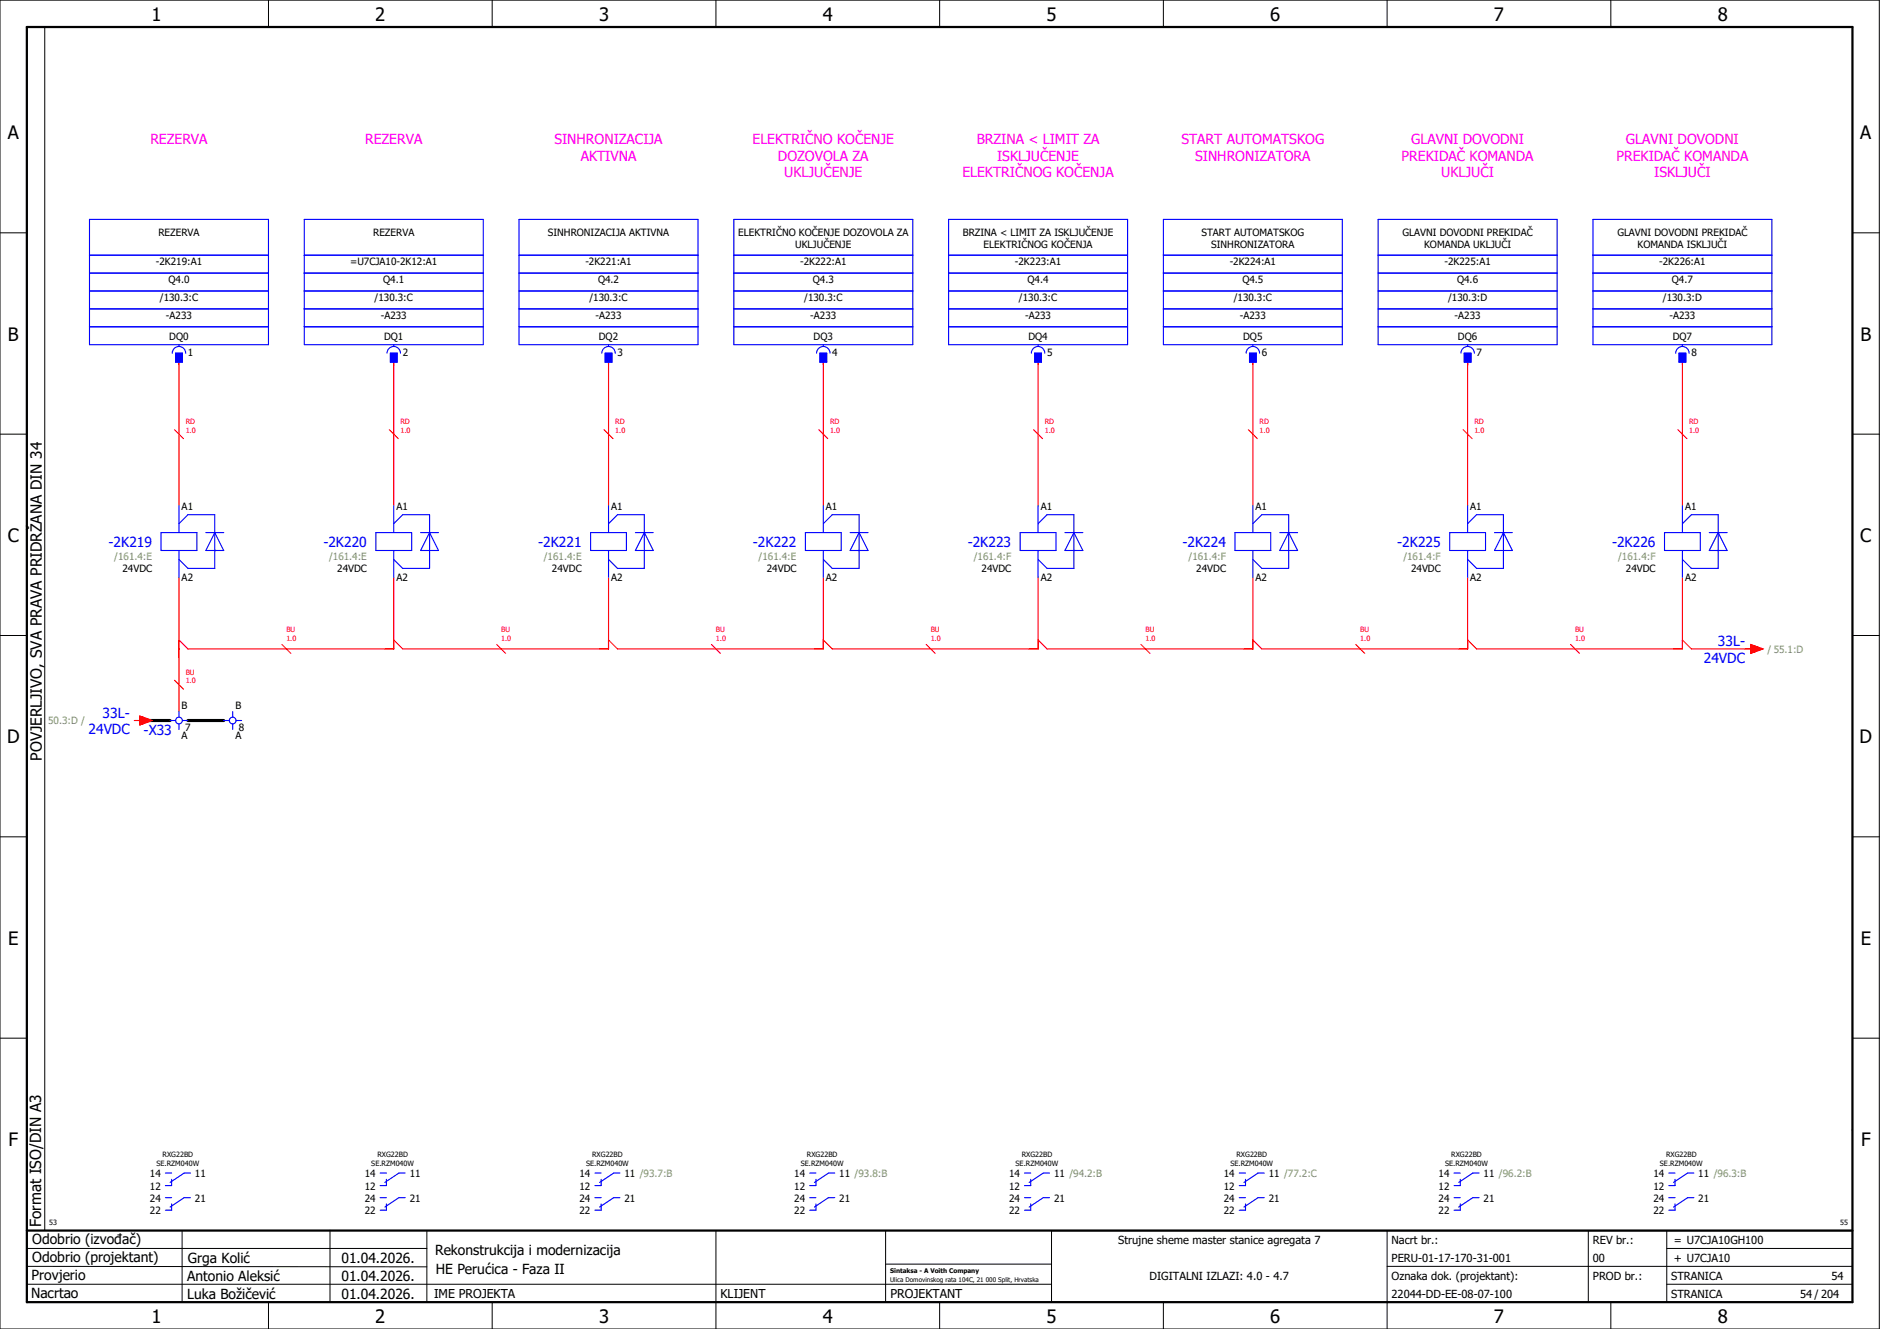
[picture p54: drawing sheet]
<svg xmlns="http://www.w3.org/2000/svg" width="420mm" height="297mm" viewBox="0 0 420 297" stroke-linecap="round" stroke-linejoin="round" font-family="sans-serif">
<defs><g id="words">
<g font-size="4.1">
<text x="33.9" y="4.7">1</text>
<text x="83.9" y="4.7">2</text>
<text x="133.9" y="4.7">3</text>
<text x="183.9" y="4.7">4</text>
<text x="233.9" y="4.7">5</text>
<text x="283.9" y="4.7">6</text>
<text x="333.9" y="4.7">7</text>
<text x="383.9" y="4.7">8</text>
<text x="1.8" y="31.2">A</text>
<text x="415.8" y="31.2">A</text>
<text x="1.8" y="76.2">B</text>
<text x="415.8" y="76.2">B</text>
<text x="1.8" y="121.2">C</text>
<text x="415.8" y="121.2">C</text>
<text x="1.6" y="166.2">D</text>
<text x="415.6" y="166.2">D</text>
<text x="1.8" y="211.2">E</text>
<text x="415.8" y="211.2">E</text>
<text x="1.9" y="256.2">F</text>
<text x="415.9" y="256.2">F</text>
<text x="33.9" y="295.7">1</text>
<text x="83.9" y="295.7">2</text>
<text x="133.9" y="295.7">3</text>
<text x="183.9" y="295.7">4</text>
<text x="233.9" y="295.7">5</text>
<text x="283.9" y="295.7">6</text>
<text x="333.9" y="295.7">7</text>
<text x="383.9" y="295.7">8</text>
</g>
<g font-size="3.4">
<text x="9.4" y="170" transform="rotate(-90 9.4 170)">POVJERLJIVO, SVA PRAVA PRIDRŽANA DIN 34</text>
<text x="9.2" y="274.3" transform="rotate(-90 9.2 274.3)">Format ISO/DIN A3</text>
</g>
<g font-size="3.1" fill="#f0f">
<text x="33.6" y="32.1">REZERVA</text>
<text x="81.6" y="32.1">REZERVA</text>
<text x="123.9" y="32.1">SINHRONIZACIJA</text>
<text x="129.8" y="35.9">AKTIVNA</text>
<text x="168.2" y="32.1">ELEKTRIČNO KOČENJE</text>
<text x="173.9" y="35.9">DOZOVOLA ZA</text>
<text x="218.3" y="32.1">BRZINA &lt; LIMIT ZA</text>
<text x="222.8" y="35.9">ISKLJUČENJE</text>
<text x="264" y="32.1">START AUTOMATSKOG</text>
<text x="267.1" y="35.9">SINHRONIZATORA</text>
<text x="313.3" y="35.9">PREKIDAČ KOMANDA</text>
<text x="315.4" y="32.1">GLAVNI DOVODNI</text>
<text x="361.3" y="35.9">PREKIDAČ KOMANDA</text>
<text x="363.4" y="32.1">GLAVNI DOVODNI</text>
<text x="175.3" y="39.6">UKLJUČENJE</text>
<text x="215.1" y="39.6">ELEKTRIČNOG KOČENJA</text>
<text x="322.1" y="39.6">UKLJUČI</text>
<text x="369.7" y="39.6">ISKLJUČI</text>
</g>
<g font-size="3.1" fill="#00f">
<text x="24.3" y="122.3">-2K219</text>
<text x="72.3" y="122.3">-2K220</text>
<text x="120.3" y="122.3">-2K221</text>
<text x="168.3" y="122.3">-2K222</text>
<text x="216.3" y="122.3">-2K223</text>
<text x="264.3" y="122.3">-2K224</text>
<text x="312.3" y="122.3">-2K225</text>
<text x="360.3" y="122.3">-2K226</text>
<text x="380.8" y="148.1">24VDC</text>
<text x="383.9" y="144.4">33L-</text>
<text x="22.9" y="160.4">33L-</text>
<text x="19.8" y="164.1">24VDC</text>
<text x="32.1" y="164.3">-X33</text>
</g>
<g font-size="3.1">
<text x="7.2" y="278.1">Odobrio (izvođač)</text>
<text x="97.2" y="280.5">Rekonstrukcija i modernizacija</text>
<text x="7.1" y="286.1">Provjerio</text>
<text x="7.2" y="282.1">Odobrio (projektant)</text>
<text x="41.8" y="286.2">Antonio Aleksić</text>
<text x="42" y="282.3">Grga Kolić</text>
<text x="76.3" y="282.3">01.04.2026.</text>
<text x="76.3" y="286.3">01.04.2026.</text>
<text x="97.4" y="284.8">HE Perućica - Faza II</text>
<text x="6.9" y="290">Nacrtao</text>
<text x="41.8" y="290.3">Luka Božičević</text>
<text x="76.3" y="290.3">01.04.2026.</text>
</g>
<g font-size="2.7">
<text x="97" y="290.1">IME PROJEKTA</text>
<text x="161" y="290.1">KLIJENT</text>
<text x="199" y="290.1">PROJEKTANT</text>
</g>
<g font-size="2.5">
<text x="249.9" y="278">Strujne sheme master stanice agregata 7</text>
<text x="311" y="278">Nacrt br.:</text>
<text x="356" y="278">REV br.:</text>
<text x="374.1" y="278">= U7CJA10GH100</text>
<text x="256.9" y="286">DIGITALNI IZLAZI: 4.0 - 4.7</text>
<text x="311" y="286">Oznaka dok. (projektant):</text>
<text x="311" y="282">PERU-01-17-170-31-001</text>
<text x="356" y="286">PROD br.:</text>
<text x="356" y="282">00</text>
<text x="373.5" y="286">STRANICA</text>
<text x="374.1" y="282.1">+ U7CJA10</text>
<text x="409.3" y="286">54</text>
<text x="311" y="290">22044-DD-EE-08-07-100</text>
<text x="373.5" y="290">STRANICA</text>
<text x="402.3" y="290">54 / 204</text>
</g>
<g font-size="2.2">
<text x="35.4" y="52.8">REZERVA</text>
<text x="83.4" y="52.8">REZERVA</text>
<text x="122.5" y="52.8">SINHRONIZACIJA AKTIVNA</text>
<text x="165" y="52.8">ELEKTRIČNO KOČENJE DOZOVOLA ZA</text>
<text x="215.2" y="52.8">BRZINA &lt; LIMIT ZA ISKLJUČENJE</text>
<text x="268.5" y="52.8">START AUTOMATSKOG</text>
<text x="313.5" y="52.8">GLAVNI DOVODNI PREKIDAČ</text>
<text x="361.5" y="52.8">GLAVNI DOVODNI PREKIDAČ</text>
<text x="34.8" y="59.3">-2K219:A1</text>
<text x="78.2" y="59.3">=U7CJA10-2K12:A1</text>
<text x="130.8" y="59.3">-2K221:A1</text>
<text x="177.7" y="55.5">UKLJUČENJE</text>
<text x="178.8" y="59.3">-2K222:A1</text>
<text x="219.8" y="55.5">ELEKTRIČNOG KOČENJA</text>
<text x="226.8" y="59.3">-2K223:A1</text>
<text x="270.7" y="55.5">SINHRONIZATORA</text>
<text x="274.8" y="59.3">-2K224:A1</text>
<text x="318.3" y="55.5">KOMANDA UKLJUČI</text>
<text x="322.8" y="59.3">-2K225:A1</text>
<text x="366" y="55.5">KOMANDA ISKLJUČI</text>
<text x="370.8" y="59.3">-2K226:A1</text>
<text x="37.6" y="63.3">Q4.0</text>
<text x="85.6" y="63.3">Q4.1</text>
<text x="133.6" y="63.3">Q4.2</text>
<text x="181.6" y="63.3">Q4.3</text>
<text x="229.6" y="63.3">Q4.4</text>
<text x="277.6" y="63.3">Q4.5</text>
<text x="325.6" y="63.3">Q4.6</text>
<text x="373.6" y="63.3">Q4.7</text>
<text x="35.7" y="67.3">/130.3:C</text>
<text x="37.1" y="71.3">-A233</text>
<text x="83.7" y="67.3">/130.3:C</text>
<text x="85.1" y="71.3">-A233</text>
<text x="131.7" y="67.3">/130.3:C</text>
<text x="133.1" y="71.3">-A233</text>
<text x="179.7" y="67.3">/130.3:C</text>
<text x="181.1" y="71.3">-A233</text>
<text x="227.7" y="67.3">/130.3:C</text>
<text x="229.1" y="71.3">-A233</text>
<text x="275.7" y="67.3">/130.3:C</text>
<text x="277.1" y="71.3">-A233</text>
<text x="323.6" y="67.3">/130.3:D</text>
<text x="325.1" y="71.3">-A233</text>
<text x="371.6" y="67.3">/130.3:D</text>
<text x="373.1" y="71.3">-A233</text>
<text x="37.8" y="76.1">DQ0</text>
<text x="85.8" y="76.1">DQ1</text>
<text x="133.8" y="76.1">DQ2</text>
<text x="181.8" y="76.1">DQ3</text>
<text x="229.8" y="76.1">DQ4</text>
<text x="277.8" y="76.1">DQ5</text>
<text x="325.8" y="76.1">DQ6</text>
<text x="373.8" y="76.1">DQ7</text>
<text x="42" y="79.5">1</text>
<text x="90" y="79.5">2</text>
<text x="138" y="79.5">3</text>
<text x="186" y="79.5">4</text>
<text x="234" y="79.5">5</text>
<text x="282" y="79.5">6</text>
<text x="330" y="79.5">7</text>
<text x="378" y="79.5">8</text>
<text x="40.6" y="114">A1</text>
<text x="88.6" y="114">A1</text>
<text x="136.6" y="114">A1</text>
<text x="184.6" y="114">A1</text>
<text x="232.6" y="114">A1</text>
<text x="280.6" y="114">A1</text>
<text x="328.6" y="114">A1</text>
<text x="376.6" y="114">A1</text>
<text x="27.4" y="127.9">24VDC</text>
<text x="40.6" y="129.9">A2</text>
<text x="75.4" y="127.9">24VDC</text>
<text x="88.6" y="129.9">A2</text>
<text x="123.4" y="127.9">24VDC</text>
<text x="136.6" y="129.9">A2</text>
<text x="171.4" y="127.9">24VDC</text>
<text x="184.6" y="129.9">A2</text>
<text x="219.4" y="127.9">24VDC</text>
<text x="232.6" y="129.9">A2</text>
<text x="267.4" y="127.9">24VDC</text>
<text x="280.6" y="129.9">A2</text>
<text x="315.4" y="127.9">24VDC</text>
<text x="328.6" y="129.9">A2</text>
<text x="363.4" y="127.9">24VDC</text>
<text x="376.6" y="129.9">A2</text>
<text x="40.6" y="158.6">B</text>
<text x="52.6" y="158.6">B</text>
<text x="40.6" y="165.3">A</text>
<text x="41.4" y="163.3">7</text>
<text x="52.6" y="165.3">A</text>
<text x="53.4" y="163.3">8</text>
<text x="33.5" y="263.1">14</text>
<text x="43.6" y="263.1">11</text>
<text x="81.5" y="263.1">14</text>
<text x="91.6" y="263.1">11</text>
<text x="129.5" y="263.1">14</text>
<text x="139.6" y="263.1">11 /93.7:B</text>
<text x="177.5" y="263.1">14</text>
<text x="187.6" y="263.1">11 /93.8:B</text>
<text x="225.5" y="263.1">14</text>
<text x="235.6" y="263.1">11 /94.2:B</text>
<text x="273.5" y="263.1">14</text>
<text x="283.6" y="263.1">11 /77.2:C</text>
<text x="321.5" y="263.1">14</text>
<text x="331.6" y="263.1">11 /96.2:B</text>
<text x="369.5" y="263.1">14</text>
<text x="379.6" y="263.1">11 /96.3:B</text>
<text x="33.5" y="265.9">12</text>
<text x="33.5" y="268.6">24</text>
<text x="43.6" y="268.6">21</text>
<text x="81.5" y="265.9">12</text>
<text x="81.5" y="268.6">24</text>
<text x="91.6" y="268.6">21</text>
<text x="129.5" y="265.9">12</text>
<text x="129.5" y="268.6">24</text>
<text x="139.6" y="268.6">21</text>
<text x="177.5" y="265.9">12</text>
<text x="177.5" y="268.6">24</text>
<text x="187.6" y="268.6">21</text>
<text x="225.5" y="265.9">12</text>
<text x="225.5" y="268.6">24</text>
<text x="235.6" y="268.6">21</text>
<text x="273.5" y="265.9">12</text>
<text x="273.5" y="268.6">24</text>
<text x="283.6" y="268.6">21</text>
<text x="321.5" y="265.9">12</text>
<text x="321.5" y="268.6">24</text>
<text x="331.6" y="268.6">21</text>
<text x="369.5" y="265.9">12</text>
<text x="369.5" y="268.6">24</text>
<text x="379.6" y="268.6">21</text>
<text x="33.5" y="271.4">22</text>
<text x="81.5" y="271.4">22</text>
<text x="129.5" y="271.4">22</text>
<text x="177.5" y="271.4">22</text>
<text x="225.5" y="271.4">22</text>
<text x="273.5" y="271.4">22</text>
<text x="321.5" y="271.4">22</text>
<text x="369.5" y="271.4">22</text>
</g>
<g font-size="2.2" fill="#7ca552">
<text x="25.5" y="125.2">/161.4:E</text>
<text x="73.5" y="125.2">/161.4:E</text>
<text x="121.5" y="125.2">/161.4:E</text>
<text x="169.5" y="125.2">/161.4:E</text>
<text x="217.6" y="125.2">/161.4:F</text>
<text x="265.6" y="125.2">/161.4:F</text>
<text x="313.6" y="125.2">/161.4:F</text>
<text x="361.6" y="125.2">/161.4:F</text>
<text x="395" y="145.9">/ 55.1:D</text>
<text x="10.8" y="161.9">50.3:D /</text>
</g>
<g font-size="1.6" fill="#f00">
<text x="41.5" y="94.8">RD</text>
<text x="89.5" y="94.8">RD</text>
<text x="137.5" y="94.8">RD</text>
<text x="185.5" y="94.8">RD</text>
<text x="233.5" y="94.8">RD</text>
<text x="281.5" y="94.8">RD</text>
<text x="329.5" y="94.8">RD</text>
<text x="377.5" y="94.8">RD</text>
<text x="41.5" y="96.7">1.0</text>
<text x="89.5" y="96.7">1.0</text>
<text x="137.5" y="96.7">1.0</text>
<text x="185.5" y="96.7">1.0</text>
<text x="233.5" y="96.7">1.0</text>
<text x="281.5" y="96.7">1.0</text>
<text x="329.5" y="96.7">1.0</text>
<text x="377.5" y="96.7">1.0</text>
<text x="64" y="143.2">1.0</text>
<text x="64" y="141.3">BU</text>
<text x="112" y="143.2">1.0</text>
<text x="112" y="141.3">BU</text>
<text x="160" y="143.2">1.0</text>
<text x="160" y="141.3">BU</text>
<text x="208" y="143.2">1.0</text>
<text x="208" y="141.3">BU</text>
<text x="256" y="143.2">1.0</text>
<text x="256" y="141.3">BU</text>
<text x="304" y="143.2">1.0</text>
<text x="304" y="141.3">BU</text>
<text x="352" y="143.2">1.0</text>
<text x="352" y="141.3">BU</text>
<text x="41.5" y="152.7">1.0</text>
<text x="41.5" y="150.8">BU</text>
</g>
<g font-size="1.6">
<text x="35" y="260.5">SE.RZM040W</text>
<text x="36.3" y="258.6">RXG22BD</text>
<text x="83" y="260.5">SE.RZM040W</text>
<text x="84.3" y="258.6">RXG22BD</text>
<text x="131" y="260.5">SE.RZM040W</text>
<text x="132.3" y="258.6">RXG22BD</text>
<text x="179" y="260.5">SE.RZM040W</text>
<text x="180.3" y="258.6">RXG22BD</text>
<text x="227" y="260.5">SE.RZM040W</text>
<text x="228.3" y="258.6">RXG22BD</text>
<text x="275" y="260.5">SE.RZM040W</text>
<text x="276.3" y="258.6">RXG22BD</text>
<text x="323" y="260.5">SE.RZM040W</text>
<text x="324.3" y="258.6">RXG22BD</text>
<text x="371" y="260.5">SE.RZM040W</text>
<text x="372.3" y="258.6">RXG22BD</text>
<text x="11" y="273.7">53</text>
<text x="411.2" y="273.7">55</text>
</g>
<g font-size="1.4">
<text x="198.9" y="284.4">Sintaksa - A Voith Company</text>
<text x="198.9" y="286.4">Ulica Domovinskog rata 104C, 21 000 Split, Hrvatska</text>
</g>
</g></defs>
<g fill="none" stroke="#000" stroke-width=".22">
<path d="M0 0h420v297h-420zM10 6v269M60 0v6M110 0v6M160 0v6M210 0v6M260 0v6M310 0v6M360 0v6M0 52h6M414 52h6M0 97h6"/>
<path d="M414 97h6M0 142h6M414 142h6M414 176.3v87.4M0 187h6M414 187h6M0 232h6M414 232h6M6 279h89.4M40.7 275v16M73.7 274.9v16M95.4 275.1v16"/>
<path d="M160 275v22M197.9 275.1v16M310 275v22M355 275v16M372.5 279h41.5M372.5 275v16M414 275h-179v16M6 283l89.4 .1M6 287h229M60 291v6M110 291v6M197.9 282.5h37.1"/>
<path d="M210 291v6M260 291v6M310 283h104M360 291v6M372.5 287h41.5"/>
</g>
<path d="M6 6h408v285h-408zM6 275h408" fill="none" stroke="#000" stroke-width=".5"/>
<g fill="none" stroke="#f00" stroke-width=".25">
<path d="M39 96l2 2M40 81v32M87 96l2 2M88 81v32M135 96l2 2M136 81v32M183 96l2 2M184 81v32M231 96l2 2M232 81v32M279 96l2 2M280 81v32"/>
<path d="M327 96l2 2M328 81v32M375 96l2 2M376 81v32M40 129v30M88 129v16h-46l-2-2M136 129v16h-46l-2-2M184 129v16h-46l-2-2M232 129v16h-46l-2-2M280 129v16h-46l-2-2M328 129v16h-46l-2-2M376 129v16h-46l-2-2"/>
<path d="M39 152l2 2M63 144l2 2M111 144l2 2M159 144l2 2M207 144l2 2M255 144l2 2M303 144l2 2M351 144l2 2M376 143l2 2h14M391.3 144l2.7 1-2.7 1zM30 161h1.3M31.3 160l2.7 1-2.7 1z"/>
</g>
<path d="M32 161h6M42 161h8" fill="none" stroke="#000" stroke-width=".7"/>
<g fill="none" stroke="#00f" stroke-width=".25">
<path d="M20 49h40v28h-40zM20 57h40M68 49h40v28h-40zM68 57h40M116 49h40v28h-40zM116 57h40M164 49h40v28h-40zM164 57h40M212 49h40v28h-40zM212 57h40M260 49h40v28h-40zM260 57h40"/>
<path d="M308 49h40v28h-40zM308 57h40M356 49h40v28h-40zM356 57h40M20 61h40M20 69h40M20 73h40M20 65h40M38.5 78.9a1.5 1.5 0 0 1 1.5-1.5 1.5 1.5 0 0 1 1.5 1.5M39.3 78.9h1.5v2h-1.5zM40 77v.3M68 61h40"/>
<path d="M68 69h40M68 73h40M68 65h40M86.5 78.9a1.5 1.5 0 0 1 1.5-1.5 1.5 1.5 0 0 1 1.5 1.5M87.3 78.9h1.5v2h-1.5zM88 77v.3M116 61h40M116 69h40M116 73h40M116 65h40M134.5 78.9a1.5 1.5 0 0 1 1.5-1.5 1.5 1.5 0 0 1 1.5 1.5M135.3 78.9h1.5v2h-1.5z"/>
<path d="M136 77v.3M164 61h40M164 69h40M164 73h40M164 65h40M182.5 78.9a1.5 1.5 0 0 1 1.5-1.5 1.5 1.5 0 0 1 1.5 1.5M183.3 78.9h1.5v2h-1.5zM184 77v.3M212 61h40M212 69h40M212 73h40M212 65h40"/>
<path d="M230.5 78.9a1.5 1.5 0 0 1 1.5-1.5 1.5 1.5 0 0 1 1.5 1.5M231.3 78.9h1.5v2h-1.5zM232 77v.3M260 61h40M260 69h40M260 73h40M260 65h40M278.5 78.9a1.5 1.5 0 0 1 1.5-1.5 1.5 1.5 0 0 1 1.5 1.5M279.3 78.9h1.5v2h-1.5zM280 77v.3M308 61h40M308 69h40"/>
<path d="M308 73h40M308 65h40M326.5 78.9a1.5 1.5 0 0 1 1.5-1.5 1.5 1.5 0 0 1 1.5 1.5M327.3 78.9h1.5v2h-1.5zM328 77v.3M356 61h40M356 69h40M356 73h40M356 65h40M374.5 78.9a1.5 1.5 0 0 1 1.5-1.5 1.5 1.5 0 0 1 1.5 1.5M375.2 78.9h1.5v2h-1.5zM376 77v.3"/>
<path d="M36 119h8v4h-8zM40 113v6M40 117l2-2h6v12h-6l-2-2M46 119h4M48 119h.1M48 119l2 4h-4zM84 119h8v4h-8zM88 113v6M88 117l2-2h6v12h-6l-2-2M94 119h4M96 119h.1M96 119l2 4h-4z"/>
<path d="M132 119h8v4h-8zM136 113v6M136 117l2-2h6v12h-6l-2-2M142 119h4M144 119h.1M144 119l2 4h-4zM180 119h8v4h-8zM184 113v6M184 117l2-2h6v12h-6l-2-2M190 119h4M192 119h.1M192 119l2 4h-4z"/>
<path d="M228 119h8v4h-8zM232 113v6M232 117l2-2h6v12h-6l-2-2M238 119h4M240 119h.1M240 119l2 4h-4zM276 119h8v4h-8zM280 113v6M280 117l2-2h6v12h-6l-2-2M286 119h4M288 119h.1M288 119l2 4h-4z"/>
<path d="M324 119h8v4h-8zM328 113v6M328 117l2-2h6v12h-6l-2-2M334 119h4M336 119h.1M336 119l2 4h-4zM372 119h8v4h-8zM376 113v6M376 117l2-2h6v12h-6l-2-2M382 119h4M384 119h.1M384 119l2 4h-4z"/>
<path d="M40 123v6M88 123v6M136 123v6M184 123v6M232 123v6M280 123v6M328 123v6M376 123v6M40 159v1.3M52 159v1.3M38 161h1.3M40 161.8v1.2"/>
<path d="M40.8 161h1.2M50 161h1.3M52 161.8v1.2M52.8 161h1.2M37 262.2h1.4M37 267.7h1.4M38.4 263.6v1.4h-1.4M38.4 269.1v1.4h-1.4M42.6 262.2h-1.4l-3.2 2.1M42.6 267.7h-1.4l-3.2 2.1M85 262.2h1.4M85 267.7h1.4"/>
<path d="M86.4 263.6v1.4h-1.4M86.4 269.1v1.4h-1.4M90.6 262.2h-1.4l-3.2 2.1M90.6 267.7h-1.4l-3.2 2.1M133 262.2h1.4M133 267.7h1.4M134.4 263.6v1.4h-1.4M134.4 269.1v1.4h-1.4M138.6 262.2h-1.4l-3.2 2.1M138.6 267.7h-1.4l-3.2 2.1M181 262.2h1.4M181 267.7h1.4"/>
<path d="M182.4 263.6v1.4h-1.4M182.4 269.1v1.4h-1.4M186.6 262.2h-1.4l-3.2 2.1M186.6 267.7h-1.4l-3.2 2.1M229 262.2h1.4M229 267.7h1.4M230.4 263.6v1.4h-1.4M230.4 269.1v1.4h-1.4M234.6 262.2h-1.4l-3.2 2.1M234.6 267.7h-1.4l-3.2 2.1M277 262.2h1.4M277 267.7h1.4"/>
<path d="M278.4 263.6v1.4h-1.4M278.4 269.1v1.4h-1.4M282.6 262.2h-1.4l-3.2 2.1M282.6 267.7h-1.4l-3.2 2.1M325 262.2h1.4M325 267.7h1.4M326.4 263.6v1.4h-1.4M326.4 269.1v1.4h-1.4M330.6 262.2h-1.4l-3.2 2.1M330.6 267.7h-1.4l-3.2 2.1M373 262.2h1.4M373 267.7h1.4"/>
<path d="M374.4 263.6v1.4h-1.4M374.4 269.1v1.4h-1.4M378.6 262.2h-1.4l-3.2 2.1M378.6 267.7h-1.4l-3.2 2.1"/>
<circle cx="40" cy="161" r=".75"/>
<circle cx="52" cy="161" r=".75"/>
</g>
<g fill="#00f" stroke="#00f" stroke-width=".22">
<path d="M39.3 78.9h1.5v2h-1.5z"/>
<path d="M87.3 78.9h1.5v2h-1.5z"/>
<path d="M135.3 78.9h1.5v2h-1.5z"/>
<path d="M183.3 78.9h1.5v2h-1.5z"/>
<path d="M231.3 78.9h1.5v2h-1.5z"/>
<path d="M279.3 78.9h1.5v2h-1.5z"/>
<path d="M327.3 78.9h1.5v2h-1.5z"/>
<path d="M375.2 78.9h1.5v2h-1.5z"/>
</g>
<g fill="#f00" stroke="#f00" stroke-width=".22">
<path d="M31.3 160l2.7 1-2.7 1z"/>
<path d="M391.3 144l2.7 1-2.7 1z"/>
</g>
<use href="#words"/>
</svg>
